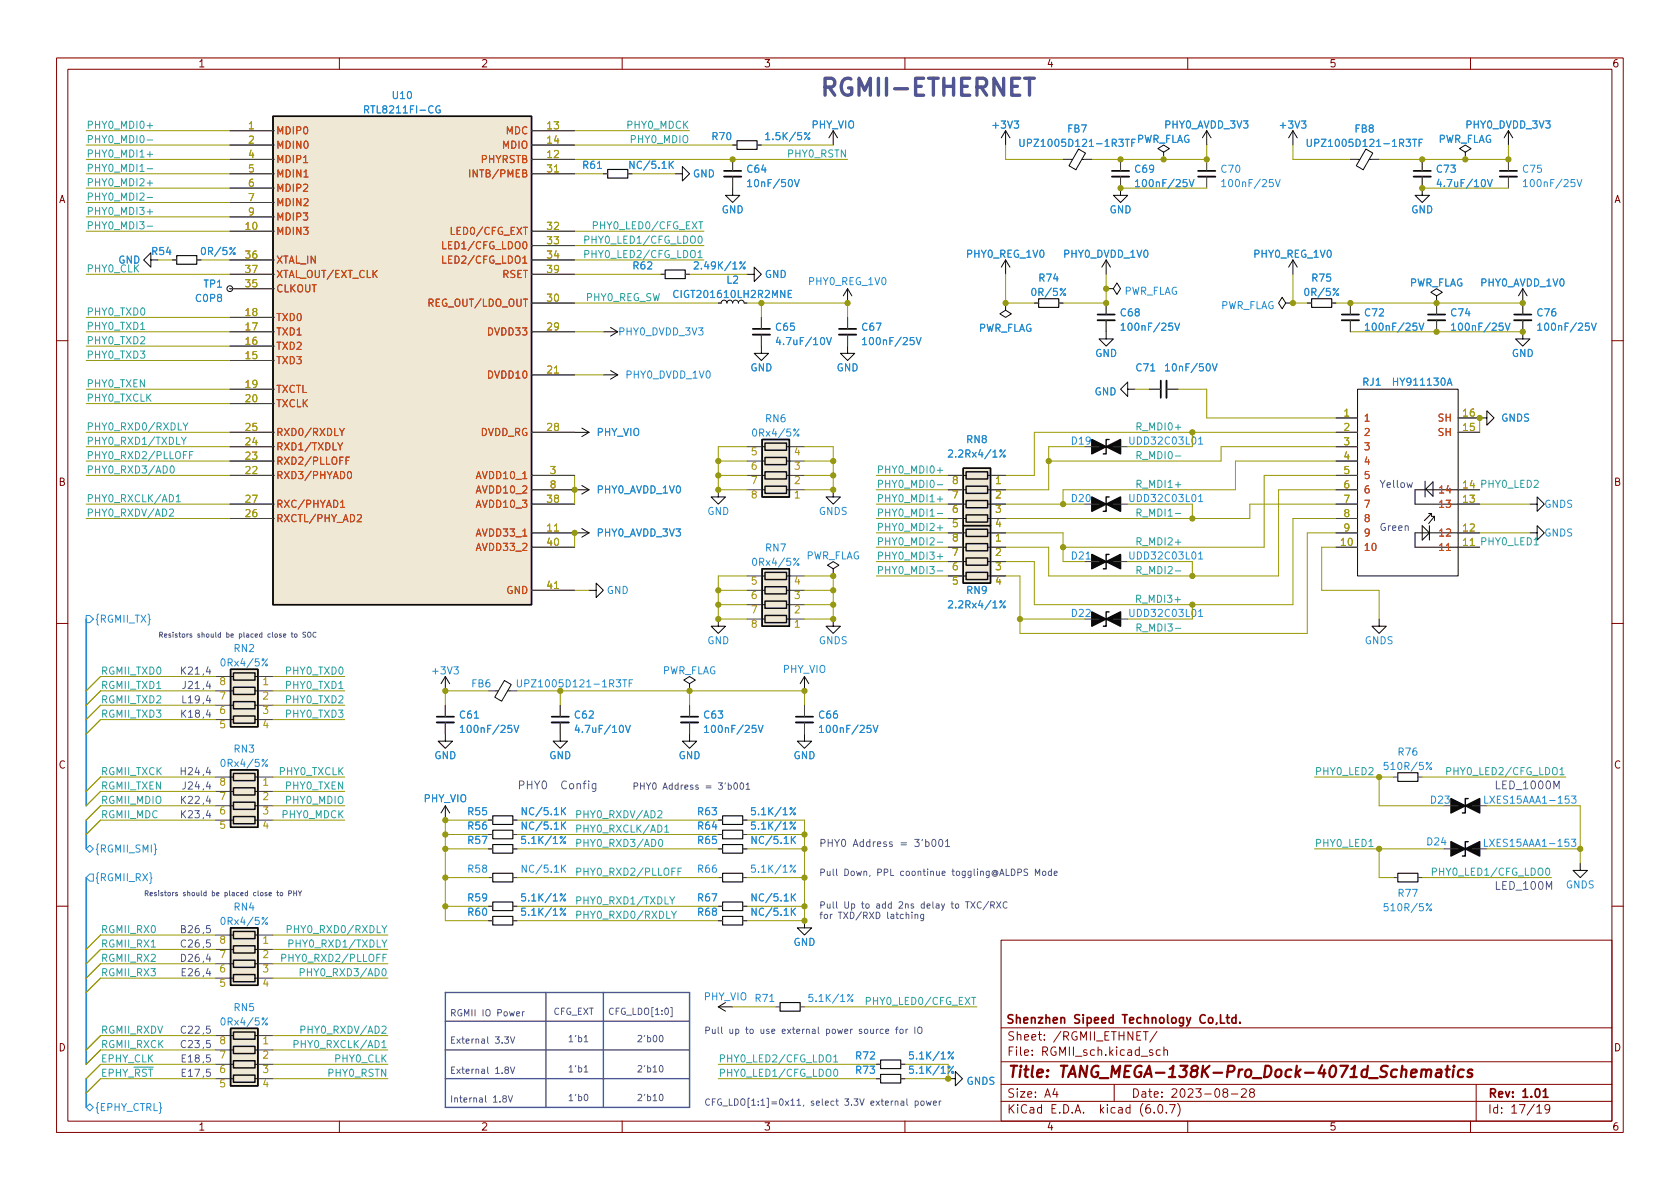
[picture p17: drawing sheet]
<svg xmlns="http://www.w3.org/2000/svg" width="297mm" height="210mm" viewBox="0 0 297 210" stroke-linecap="round" stroke-linejoin="round" font-family="sans-serif">
<defs><g id="words">
<text font-size="4.2" fill="#515593" x="144.8" y="17">RGMII-ETHERNET</text>
<text font-size="2.8" fill="#840000" x="178" y="190.6">Title: TANG_MEGA-138K-Pro_Dock-4071d_Schematics</text>
<g font-size="2.1" fill="#840000">
<text x="177.8" y="181">Shenzhen Sipeed Technology Co,Ltd.</text>
<text x="178" y="184">Sheet: /RGMII_ETHNET/</text>
<text x="178" y="186.7">File: RGMII_sch.kicad_sch</text>
<text x="178" y="196.9">KiCad E.D.A. kicad (6.0.7)</text>
<text x="178" y="194.1">Size: A4</text>
<text x="200" y="194.1">Date: 2023-08-28</text>
<text x="263" y="194.1">Rev: 1.01</text>
<text x="263" y="196.9">Id: 17/19</text>
</g>
<g font-size="1.9" fill="#515593">
<text x="91.4" y="139.6">PHY0 Config</text>
<text x="264.2" y="139.6">LED_1000M</text>
<text x="264.2" y="157.3">LED_100M</text>
</g>
<g font-size="1.8" fill="#840000">
<text x="35" y="11.9">1</text>
<text x="85" y="11.9">2</text>
<text x="135" y="11.9">3</text>
<text x="185" y="11.9">4</text>
<text x="235" y="11.9">5</text>
<text x="285" y="11.9">6</text>
<text x="10.3" y="35.9">A</text>
<text x="285.3" y="35.9">A</text>
<text x="10.3" y="85.9">B</text>
<text x="285.3" y="85.9">B</text>
<text x="10.3" y="135.9">C</text>
<text x="285.3" y="135.9">C</text>
<text x="10.3" y="185.9">D</text>
<text x="285.3" y="185.9">D</text>
<text x="35" y="199.9">1</text>
<text x="85" y="199.9">2</text>
<text x="135" y="199.9">3</text>
<text x="185" y="199.9">4</text>
<text x="235" y="199.9">5</text>
<text x="285" y="199.9">6</text>
</g>
<g font-size="1.8" fill="#268bd2">
<text x="69.5" y="17.5">U10</text>
<text x="65" y="20">RTL8211FI-CG</text>
<text x="143.5" y="22.7">PHY_VIO</text>
<text x="175.7" y="22.7">+3V3</text>
<text x="188.8" y="23.4">FB7</text>
<text x="206" y="22.7">PHY0_AVDD_3V3</text>
<text x="226.5" y="22.7">+3V3</text>
<text x="239.6" y="23.4">FB8</text>
<text x="259.3" y="22.7">PHY0_DVDD_3V3</text>
<text x="103.1" y="29.8">R61</text>
<text x="111.8" y="29.8">NC/5.1K</text>
<text x="126" y="24.8">R70</text>
<text x="135.9" y="24.8">1.5K/5%</text>
<text x="181.6" y="26">UPZ1005D121-1R3TF</text>
<text x="200.8" y="25.2">PWR_FLAG</text>
<text x="232.4" y="26">UPZ1005D121-1R3TF</text>
<text x="254.1" y="25.2">PWR_FLAG</text>
<text x="122.5" y="31.4">GND</text>
<text x="132.2" y="30.5">C64</text>
<text x="132.8" y="33.1">10nF/50V</text>
<text x="200.7" y="30.5">C69</text>
<text x="201.5" y="33.1">100nF/25V</text>
<text x="216" y="30.5">C70</text>
<text x="216.7" y="33.1">100nF/25V</text>
<text x="254.1" y="30.5">C73</text>
<text x="254.8" y="33.1">4.7uF/10V</text>
<text x="269.3" y="30.5">C75</text>
<text x="270.1" y="33.1">100nF/25V</text>
<text x="127.6" y="37.7">GND</text>
<text x="196.2" y="37.7">GND</text>
<text x="249.5" y="37.7">GND</text>
<text x="20.9" y="46.6">GND</text>
<text x="26.9" y="45.1">R54</text>
<text x="35.9" y="45.1">0R/5%</text>
<text x="112" y="47.6">R62</text>
<text x="123.4" y="47.6">2.49K/1%</text>
<text x="171" y="45.6">PHY0_REG_1V0</text>
<text x="188.2" y="45.6">PHY0_DVDD_1V0</text>
<text x="221.8" y="45.6">PHY0_REG_1V0</text>
<text x="34.7" y="53.4">C0P8</text>
<text x="36.1" y="50.8">TP1</text>
<text x="119.7" y="52.7">CIGT201610LH2R2MNE</text>
<text x="128.5" y="50.1">L2</text>
<text x="135.2" y="49.1">GND</text>
<text x="143.1" y="50.4">PHY0_REG_1V0</text>
<text x="182.8" y="52.3">0R/5%</text>
<text x="183.8" y="49.8">R74</text>
<text x="198.6" y="52.1">PWR_FLAG</text>
<text x="231" y="52.3">0R/5%</text>
<text x="232.1" y="49.8">R75</text>
<text x="249" y="50.6">PWR_FLAG</text>
<text x="261.9" y="50.6">PHY0_AVDD_1V0</text>
<text x="109.5" y="59.3">PHY0_DVDD_3V3</text>
<text x="137.2" y="58.5">C65</text>
<text x="152.5" y="58.5">C67</text>
<text x="172.8" y="58.7">PWR_FLAG</text>
<text x="198.2" y="55.9">C68</text>
<text x="199" y="58.5">100nF/25V</text>
<text x="215.7" y="54.7">PWR_FLAG</text>
<text x="241.4" y="55.9">C72</text>
<text x="242.1" y="58.5">100nF/25V</text>
<text x="256.6" y="55.9">C74</text>
<text x="257.4" y="58.5">100nF/25V</text>
<text x="271.9" y="55.9">C76</text>
<text x="272.6" y="58.5">100nF/25V</text>
<text x="132.7" y="65.7">GND</text>
<text x="137.9" y="61">4.7uF/10V</text>
<text x="147.9" y="65.7">GND</text>
<text x="153.2" y="61">100nF/25V</text>
<text x="193.6" y="63.1">GND</text>
<text x="201" y="65.7">C71</text>
<text x="206.7" y="65.7">10nF/50V</text>
<text x="267.3" y="63.1">GND</text>
<text x="110.8" y="66.9">PHY0_DVDD_1V0</text>
<text x="193.5" y="69.9">GND</text>
<text x="240.9" y="68.2">RJ1</text>
<text x="246.6" y="68.2">HY911130A</text>
<text x="105.5" y="77.1">PHY_VIO</text>
<text x="133.5" y="77.2">0Rx4/5%</text>
<text x="135.4" y="74.7">RN6</text>
<text x="265.4" y="74.5">GNDS</text>
<text x="168.3" y="80.9">2.2Rx4/1%</text>
<text x="171" y="78.4">RN8</text>
<text x="189.5" y="78.6">D19</text>
<text x="200.1" y="78.6">UDD32C03L01</text>
<text x="105.6" y="87.2">PHY0_AVDD_1V0</text>
<text x="189.5" y="88.8">D20</text>
<text x="200.1" y="88.8">UDD32C03L01</text>
<text x="273" y="89.8">GNDS</text>
<text x="105.6" y="94.9">PHY0_AVDD_3V3</text>
<text x="125" y="91.1">GND</text>
<text x="144.8" y="91.1">GNDS</text>
<text x="273" y="94.9">GNDS</text>
<text x="133.5" y="100.1">0Rx4/5%</text>
<text x="135.4" y="97.5">RN7</text>
<text x="142.4" y="98.9">PWR_FLAG</text>
<text x="189.5" y="98.9">D21</text>
<text x="200.1" y="98.9">UDD32C03L01</text>
<text x="107.3" y="105">GND</text>
<text x="168.3" y="107.6">2.2Rx4/1%</text>
<text x="171" y="105">RN9</text>
<text x="16.7" y="110.1">{RGMII_TX}</text>
<text x="125" y="113.9">GND</text>
<text x="144.8" y="113.9">GNDS</text>
<text x="189.5" y="109.1">D22</text>
<text x="200.1" y="109.1">UDD32C03L01</text>
<text x="241.3" y="113.9">GNDS</text>
<text x="39.5" y="117.8">0Rx4/5%</text>
<text x="41.4" y="115.3">RN2</text>
<text x="76.7" y="119.2">+3V3</text>
<text x="117" y="119.2">PWR_FLAG</text>
<text x="138.4" y="119">PHY_VIO</text>
<text x="83.4" y="121.5">FB6</text>
<text x="92.8" y="121.5">UPZ1005D121-1R3TF</text>
<text x="81.4" y="127.1">C61</text>
<text x="82.1" y="129.6">100nF/25V</text>
<text x="101.7" y="127.1">C62</text>
<text x="102.4" y="129.6">4.7uF/10V</text>
<text x="124.5" y="127.1">C63</text>
<text x="125.3" y="129.6">100nF/25V</text>
<text x="144.9" y="127.1">C66</text>
<text x="145.6" y="129.6">100nF/25V</text>
<text x="39.5" y="135.6">0Rx4/5%</text>
<text x="41.4" y="133.1">RN3</text>
<text x="76.8" y="134.2">GND</text>
<text x="97.1" y="134.2">GND</text>
<text x="120" y="134.2">GND</text>
<text x="140.3" y="134.2">GND</text>
<text x="245.3" y="136.1">510R/5%</text>
<text x="247.3" y="133.6">R76</text>
<text x="74.9" y="141.9">PHY_VIO</text>
<text x="253" y="142.1">D23</text>
<text x="263.1" y="142.1">LXES15AAA1-153</text>
<text x="82.8" y="146.7">R56</text>
<text x="82.8" y="144.1">R55</text>
<text x="82.8" y="149.2">R57</text>
<text x="92.7" y="149.2">5.1K/1%</text>
<text x="92.7" y="146.7">NC/5.1K</text>
<text x="92.7" y="144.1">NC/5.1K</text>
<text x="123.5" y="144.1">R63</text>
<text x="123.5" y="146.7">R64</text>
<text x="123.5" y="149.2">R65</text>
<text x="133.4" y="144.1">5.1K/1%</text>
<text x="133.4" y="146.7">5.1K/1%</text>
<text x="133.4" y="149.2">NC/5.1K</text>
<text x="252.4" y="149.5">D24</text>
<text x="263" y="149.7">LXES15AAA1-153</text>
<text x="16.7" y="150.7">{RGMII_SMI}</text>
<text x="16.7" y="155.8">{RGMII_RX}</text>
<text x="82.8" y="154.3">R58</text>
<text x="92.7" y="154.3">NC/5.1K</text>
<text x="123.5" y="154.3">R66</text>
<text x="133.4" y="154.3">5.1K/1%</text>
<text x="41.4" y="161">RN4</text>
<text x="82.8" y="161.9">R60</text>
<text x="82.8" y="159.4">R59</text>
<text x="92.7" y="161.9">5.1K/1%</text>
<text x="92.7" y="159.4">5.1K/1%</text>
<text x="123.5" y="159.4">R67</text>
<text x="123.5" y="161.9">R68</text>
<text x="133.4" y="159.4">NC/5.1K</text>
<text x="133.4" y="161.9">NC/5.1K</text>
<text x="245.3" y="161.1">510R/5%</text>
<text x="247.3" y="158.6">R77</text>
<text x="276.8" y="157.1">GNDS</text>
<text x="39.5" y="163.6">0Rx4/5%</text>
<text x="140.3" y="167.3">GND</text>
<text x="41.4" y="178.8">RN5</text>
<text x="124.4" y="176.9">PHY_VIO</text>
<text x="133.6" y="177.2">R71</text>
<text x="143.5" y="177.2">5.1K/1%</text>
<text x="39.5" y="181.3">0Rx4/5%</text>
<text x="151.4" y="189.9">R73</text>
<text x="151.4" y="187.3">R72</text>
<text x="161.3" y="189.9">5.1K/1%</text>
<text x="161.3" y="187.3">5.1K/1%</text>
<text x="170.9" y="191.8">GNDS</text>
<text x="16.7" y="196.5">{EPHY_CTRL}</text>
</g>
<g font-size="1.8" fill="#2aa198">
<text x="15.2" y="22.8">PHY0_MDI0+</text>
<text x="111" y="22.8">PHY0_MDCK</text>
<text x="15.2" y="27.8">PHY0_MDI1+</text>
<text x="15.2" y="25.3">PHY0_MDI0-</text>
<text x="111.7" y="25.3">PHY0_MDIO</text>
<text x="139.4" y="27.8">PHY0_RSTN</text>
<text x="15.2" y="35.5">PHY0_MDI2-</text>
<text x="15.2" y="30.4">PHY0_MDI1-</text>
<text x="15.2" y="32.9">PHY0_MDI2+</text>
<text x="15.2" y="38">PHY0_MDI3+</text>
<text x="15.2" y="40.5">PHY0_MDI3-</text>
<text x="105.7" y="40.5">PHY0_LED0/CFG_EXT</text>
<text x="104.4" y="45.6">PHY0_LED2/CFG_LDO1</text>
<text x="104.4" y="43.1">PHY0_LED1/CFG_LDO0</text>
<text x="15.2" y="48.2">PHY0_CLK</text>
<text x="103.6" y="53.2">PHY0_REG_SW</text>
<text x="15.2" y="55.8">PHY0_TXD0</text>
<text x="15.2" y="58.3">PHY0_TXD1</text>
<text x="15.2" y="60.9">PHY0_TXD2</text>
<text x="15.2" y="63.4">PHY0_TXD3</text>
<text x="15.2" y="68.5">PHY0_TXEN</text>
<text x="15.2" y="71">PHY0_TXCLK</text>
<text x="15.2" y="76.1">PHY0_RXD0/RXDLY</text>
<text x="200.7" y="76.1">R_MDI0+</text>
<text x="15.2" y="78.6">PHY0_RXD1/TXDLY</text>
<text x="15.2" y="81.2">PHY0_RXD2/PLLOFF</text>
<text x="15.2" y="83.7">PHY0_RXD3/AD0</text>
<text x="154.9" y="83.7">PHY0_MDI0+</text>
<text x="200.7" y="81.2">R_MDI0-</text>
<text x="15.2" y="88.8">PHY0_RXCLK/AD1</text>
<text x="154.9" y="88.8">PHY0_MDI1+</text>
<text x="154.9" y="86.3">PHY0_MDI0-</text>
<text x="200.7" y="86.3">R_MDI1+</text>
<text x="258.7" y="86.4">14 PHY0_LED2</text>
<text x="15.2" y="91.3">PHY0_RXDV/AD2</text>
<text x="154.9" y="93.9">PHY0_MDI2+</text>
<text x="154.9" y="91.3">PHY0_MDI1-</text>
<text x="200.7" y="91.3">R_MDI1-</text>
<text x="154.9" y="101.5">PHY0_MDI3-</text>
<text x="154.9" y="99">PHY0_MDI3+</text>
<text x="154.9" y="96.4">PHY0_MDI2-</text>
<text x="200.7" y="101.5">R_MDI2-</text>
<text x="200.7" y="96.4">R_MDI2+</text>
<text x="258.7" y="96.5">11 PHY0_LED1</text>
<text x="200.6" y="106.6">R_MDI3+</text>
<text x="200.7" y="111.7">R_MDI3-</text>
<text x="17.8" y="119.3">RGMII_TXD0</text>
<text x="50.8" y="119.3">PHY0_TXD0</text>
<text x="17.8" y="121.8">RGMII_TXD1</text>
<text x="17.8" y="124.4">RGMII_TXD2</text>
<text x="50.8" y="121.8">PHY0_TXD1</text>
<text x="50.8" y="124.4">PHY0_TXD2</text>
<text x="17.8" y="126.9">RGMII_TXD3</text>
<text x="50.8" y="126.9">PHY0_TXD3</text>
<text x="17.8" y="137.1">RGMII_TXCK</text>
<text x="49.5" y="137.1">PHY0_TXCLK</text>
<text x="232.4" y="137.1">PHY0_LED2</text>
<text x="256.8" y="137.1">PHY0_LED2/CFG_LDO1</text>
<text x="17.8" y="139.6">RGMII_TXEN</text>
<text x="17.8" y="142.1">RGMII_MDIO</text>
<text x="50.6" y="139.6">PHY0_TXEN</text>
<text x="50.7" y="142.1">PHY0_MDIO</text>
<text x="17.8" y="144.7">RGMII_MDC</text>
<text x="50.1" y="144.7">PHY0_MDCK</text>
<text x="101.6" y="144.7">PHY0_RXDV/AD2</text>
<text x="101.6" y="147.2">PHY0_RXCLK/AD1</text>
<text x="101.6" y="149.8">PHY0_RXD3/AD0</text>
<text x="232.4" y="149.8">PHY0_LED1</text>
<text x="101.6" y="154.8">PHY0_RXD2/PLLOFF</text>
<text x="254.3" y="154.8">PHY0_LED1/CFG_LDO0</text>
<text x="101.6" y="159.9">PHY0_RXD1/TXDLY</text>
<text x="17.8" y="167.5">RGMII_RX1</text>
<text x="17.8" y="165">RGMII_RX0</text>
<text x="51.8" y="165">PHY0_RXD0/RXDLY</text>
<text x="52" y="167.5">PHY0_RXD1/TXDLY</text>
<text x="101.6" y="162.5">PHY0_RXD0/RXDLY</text>
<text x="17.8" y="170.1">RGMII_RX2</text>
<text x="17.8" y="172.6">RGMII_RX3</text>
<text x="50.9" y="170.1">PHY0_RXD2/PLLOFF</text>
<text x="54.2" y="172.6">PHY0_RXD3/AD0</text>
<text x="153.9" y="177.7">PHY0_LED0/CFG_EXT</text>
<text x="17.8" y="185.3">RGMII_RXCK</text>
<text x="17.8" y="182.8">RGMII_RXDV</text>
<text x="52.9" y="185.3">PHY0_RXCLK/AD1</text>
<text x="54" y="182.8">PHY0_RXDV/AD2</text>
<text x="17.8" y="187.9">EPHY_CLK</text>
<text x="17.8" y="190.4">EPHY_~{RST}</text>
<text x="58.2" y="190.4">PHY0_RSTN</text>
<text x="59.3" y="187.9">PHY0_CLK</text>
<text x="127" y="187.9">PHY0_LED2/CFG_LDO1</text>
<text x="127" y="190.4">PHY0_LED1/CFG_LDO0</text>
</g>
<g font-size="1.8" fill="#b58900">
<text x="44" y="22.9">1</text>
<text x="96.8" y="22.9">13</text>
<text x="44" y="25.4">2</text>
<text x="44" y="27.9">4</text>
<text x="96.8" y="27.9">12</text>
<text x="96.8" y="25.4">14</text>
<text x="44" y="30.5">5</text>
<text x="44" y="33">6</text>
<text x="44" y="35.6">7</text>
<text x="96.8" y="30.5">31</text>
<text x="43.5" y="40.6">10</text>
<text x="44" y="38.1">9</text>
<text x="96.8" y="40.6">32</text>
<text x="43.5" y="45.7">36</text>
<text x="96.8" y="43.2">33</text>
<text x="96.8" y="45.7">34</text>
<text x="43.5" y="50.8">35</text>
<text x="43.5" y="48.3">37</text>
<text x="96.8" y="53.3">30</text>
<text x="96.8" y="48.3">39</text>
<text x="43.5" y="58.4">17</text>
<text x="43.5" y="55.9">18</text>
<text x="96.8" y="58.4">29</text>
<text x="43.5" y="63.5">15</text>
<text x="43.5" y="61">16</text>
<text x="43.5" y="68.6">19</text>
<text x="43.5" y="71.1">20</text>
<text x="96.8" y="66">21</text>
<text x="43.5" y="76.2">25</text>
<text x="96.8" y="76.2">28</text>
<text x="237.6" y="73.7">1</text>
<text x="237.6" y="76.2">2</text>
<text x="258.7" y="76.2">15</text>
<text x="258.7" y="73.7">16</text>
<text x="43.5" y="83.8">22</text>
<text x="43.5" y="81.3">23</text>
<text x="43.5" y="78.7">24</text>
<text x="97.3" y="83.8">3</text>
<text x="132.9" y="80.5">5</text>
<text x="132.9" y="83.1">6</text>
<text x="140.5" y="83.1">3</text>
<text x="140.5" y="80.5">4</text>
<text x="237.6" y="78.7">3</text>
<text x="237.6" y="81.3">4</text>
<text x="237.6" y="83.8">5</text>
<text x="43.5" y="88.9">27</text>
<text x="96.8" y="88.9">38</text>
<text x="97.3" y="86.4">8</text>
<text x="132.9" y="85.6">7</text>
<text x="132.9" y="88.1">8</text>
<text x="140.5" y="88.1">1</text>
<text x="140.5" y="85.6">2</text>
<text x="168.4" y="88.1">7</text>
<text x="168.4" y="85.6">8</text>
<text x="176" y="85.6">1</text>
<text x="176" y="88.1">2</text>
<text x="237.6" y="86.4">6</text>
<text x="237.6" y="88.9">7</text>
<text x="258.7" y="88.9">13</text>
<text x="258.7" y="86.4">14</text>
<text x="43.5" y="91.4">26</text>
<text x="96.8" y="94">11</text>
<text x="168.4" y="93.2">5</text>
<text x="168.4" y="90.7">6</text>
<text x="168.4" y="95.8">8</text>
<text x="176" y="90.7">3</text>
<text x="176" y="93.2">4</text>
<text x="176" y="95.8">1</text>
<text x="237.6" y="91.4">8</text>
<text x="237.6" y="94">9</text>
<text x="258.7" y="94">12</text>
<text x="96.8" y="96.5">40</text>
<text x="168.4" y="100.8">6</text>
<text x="168.4" y="98.3">7</text>
<text x="176" y="98.3">2</text>
<text x="176" y="100.8">3</text>
<text x="237.1" y="96.5">10</text>
<text x="258.7" y="96.5">11</text>
<text x="96.8" y="104.1">41</text>
<text x="132.9" y="103.4">5</text>
<text x="132.9" y="105.9">6</text>
<text x="140.5" y="105.9">3</text>
<text x="140.5" y="103.4">4</text>
<text x="168.4" y="103.4">5</text>
<text x="176" y="103.4">4</text>
<text x="132.9" y="108.5">7</text>
<text x="132.9" y="111">8</text>
<text x="140.5" y="111">1</text>
<text x="140.5" y="108.5">2</text>
<text x="38.9" y="123.7">7</text>
<text x="38.9" y="121.2">8</text>
<text x="46.5" y="121.2">1</text>
<text x="46.5" y="123.7">2</text>
<text x="38.9" y="128.8">5</text>
<text x="38.9" y="126.2">6</text>
<text x="46.5" y="126.2">3</text>
<text x="46.5" y="128.8">4</text>
<text x="38.9" y="141.5">7</text>
<text x="38.9" y="138.9">8</text>
<text x="46.5" y="138.9">1</text>
<text x="46.5" y="141.5">2</text>
<text x="38.9" y="146.6">5</text>
<text x="38.9" y="144">6</text>
<text x="46.5" y="144">3</text>
<text x="46.5" y="146.6">4</text>
<text x="38.9" y="166.9">8</text>
<text x="46.5" y="166.9">1</text>
<text x="38.9" y="172">6</text>
<text x="38.9" y="169.4">7</text>
<text x="46.5" y="169.4">2</text>
<text x="46.5" y="172">3</text>
<text x="38.9" y="174.5">5</text>
<text x="46.5" y="174.5">4</text>
<text x="38.9" y="184.7">8</text>
<text x="46.5" y="184.7">1</text>
<text x="38.9" y="189.7">6</text>
<text x="38.9" y="187.2">7</text>
<text x="46.5" y="187.2">2</text>
<text x="46.5" y="189.7">3</text>
<text x="38.9" y="192.3">5</text>
<text x="46.5" y="192.3">4</text>
</g>
<g font-size="1.8" fill="#cb4b16">
<text x="48.8" y="23.7">MDIP0</text>
<text x="89.4" y="23.7">MDC</text>
<text x="48.8" y="26.3">MDIN0</text>
<text x="48.8" y="28.8">MDIP1</text>
<text x="85" y="28.8">PHYRSTB</text>
<text x="88.9" y="26.3">MDIO</text>
<text x="48.8" y="31.4">MDIN1</text>
<text x="48.8" y="33.9">MDIP2</text>
<text x="83.7" y="31.4">INTB/PMEB</text>
<text x="48.8" y="41.5">MDIN3</text>
<text x="48.8" y="36.4">MDIN2</text>
<text x="48.8" y="39">MDIP3</text>
<text x="80.3" y="41.5">LED0/CFG_EXT</text>
<text x="48.8" y="46.6">XTAL_IN</text>
<text x="79" y="44.1">LED1/CFG_LDO0</text>
<text x="79" y="46.6">LED2/CFG_LDO1</text>
<text x="48.8" y="51.7">CLKOUT</text>
<text x="48.8" y="49.1">XTAL_OUT/EXT_CLK</text>
<text x="88.8" y="49.1">RSET</text>
<text x="48.8" y="59.3">TXD1</text>
<text x="48.8" y="56.8">TXD0</text>
<text x="76" y="54.2">REG_OUT/LDO_OUT</text>
<text x="86.5" y="59.3">DVDD33</text>
<text x="48.8" y="64.4">TXD3</text>
<text x="48.8" y="61.8">TXD2</text>
<text x="48.8" y="69.5">TXCTL</text>
<text x="86.5" y="66.9">DVDD10</text>
<text x="48.8" y="72">TXCLK</text>
<text x="48.8" y="77.1">RXD0/RXDLY</text>
<text x="84.8" y="77.1">DVDD_RG</text>
<text x="241" y="74.5">1</text>
<text x="241" y="77.1">2</text>
<text x="254.3" y="77.1">SH</text>
<text x="254.3" y="74.5">SH</text>
<text x="48.8" y="82.2">RXD2/PLLOFF</text>
<text x="48.8" y="79.6">RXD1/TXDLY</text>
<text x="241" y="79.6">3</text>
<text x="241" y="82.2">4</text>
<text x="48.8" y="84.7">RXD3/PHYAD0</text>
<text x="48.8" y="89.8">RXC/PHYAD1</text>
<text x="84.5" y="84.7">AVDD10_1</text>
<text x="84.5" y="89.8">AVDD10_3</text>
<text x="84.5" y="87.2">AVDD10_2</text>
<text x="241" y="84.7">5</text>
<text x="241" y="87.2">6</text>
<text x="241" y="89.8">7</text>
<text x="254.8" y="89.8">13</text>
<text x="254.8" y="87.2">14</text>
<text x="48.8" y="92.3">RXCTL/PHY_AD2</text>
<text x="84.5" y="94.9">AVDD33_1</text>
<text x="241" y="92.3">8</text>
<text x="241" y="94.9">9</text>
<text x="254.8" y="94.9">12</text>
<text x="84.5" y="97.4">AVDD33_2</text>
<text x="241" y="97.4">10</text>
<text x="254.8" y="97.4">11</text>
<text x="89.5" y="105">GND</text>
</g>
<g font-size="1.8" fill="#515593">
<text x="243.8" y="86.3">Yellow</text>
<text x="243.8" y="93.9">Green</text>
<text x="32.3" y="119.3">K21,4</text>
<text x="32.5" y="124.4">L19,4</text>
<text x="32.6" y="121.8">J21,4</text>
<text x="31.7" y="126.9">K18 ,4</text>
<text x="32.3" y="137.1">H24,4</text>
<text x="32.3" y="142.1">K22,4</text>
<text x="32.6" y="139.6">J24,4</text>
<text x="32.3" y="144.7">K23,4</text>
<text x="144.8" y="149.8">PHY0 Address = 3'b001</text>
<text x="32.3" y="167.5">C26,5</text>
<text x="32.3" y="165">B26,5</text>
<text x="32.3" y="170.1">D26,4</text>
<text x="32.4" y="172.6">E26,4</text>
<text x="32.3" y="182.8">C22,5</text>
<text x="32.3" y="185.3">C23,5</text>
<text x="32.4" y="187.9">E18,5</text>
<text x="32.4" y="190.4">E17,5</text>
</g>
<g font-size="1.6" fill="#515593">
<text x="111.8" y="139.6">PHY0 Address = 3'b001</text>
<text x="144.8" y="154.9">Pull Down, PPL coontinue toggling@ALDPS Mode</text>
<text x="144.8" y="160.7">Pull Up to add 2ns delay to TXC/RXC</text>
<text x="144.8" y="162.5">for TXD/RXD latching</text>
<text x="79.5" y="179.7">RGMII IO Power</text>
<text x="97.8" y="179.5">CFG_EXT</text>
<text x="107.4" y="179.5">CFG_LDO[1:0]</text>
<text x="79.5" y="184.5">External 3.3V</text>
<text x="100.3" y="184.3">1'b1</text>
<text x="112.5" y="184.3">2'b00</text>
<text x="124.5" y="182.8">Pull up to use external power source for IO</text>
<text x="79.5" y="189.9">External 1.8V</text>
<text x="100.3" y="189.6">1'b1</text>
<text x="112.5" y="189.6">2'b10</text>
<text x="79.5" y="195">Internal 1.8V</text>
<text x="100.3" y="194.7">1'b0</text>
<text x="112.5" y="194.7">2'b10</text>
<text x="124.5" y="195.5">CFG_LDO[1:1]=0x11, select 3.3V external power</text>
</g>
<g font-size="1.2" fill="#515593">
<text x="27.9" y="112.7">Resistors should be placed close to SOC</text>
<text x="25.4" y="158.4">Resistors should be placed close to PHY</text>
</g>
</g></defs>
<g fill="none" stroke="#840000" stroke-width=".18">
<path d="M10 10.2h277v190.1h-277zM12 12.2h273v186.1h-273zM60 10.2v2M110 10.2v2M160 10.2v2M210 10.2v2M260 10.2v2M10 60.2h2M285 60.2h2M10 110.2h2M285 110.2h2M10 160.2h2"/>
<path d="M177 166.3h108v32h-108zM285 160.2h2M60 198.3v2M110 198.3v2M160 198.3v2M177 194.8h108M177 191.8h108M177 187.8h108M177 181.8h108M186.5 192.5l-.4 1h1M186.9 193v1M197 191.8v3"/>
<path d="M202.1 182.4h.9M202.6 182.4v1.5M203.8 185.7l-.4-.1-.2 .2 .1 .3 .5 .1v.4h-.6M204.1 196.7v.1M204.6 182.4l-1.3 1.9M204.9 195.4l.2-.1a.81 .81 0 0 1 .6 .7 .81 .81 0 0 1-.3 .8h-.2a.81 .81 0 0 1-.6-.6 .81 .81 0 0 1 .3-.8zM205.1 185.7l-.4-.1-.3 .3v.4l.2 .3h.5M205.8 185.8l.2-.2 .4 .1v.9M205.8 185.1v1.5M206.2 196.7v.1M206.8 195.3h1l-.7 1.5M208.2 195.1a1.72 1.72 0 0 1 0 2.3"/>
<path d="M210 198.3v2M216.5 193.2l-.3-.3 .1-.2 .2-.2 .4 .1 .2 .2-.1 .2-.6 .2-.2 .3 .1 .4 .2 .1h.4l.2-.3v-.2l-.3-.3M217.7 193.5h1.2M219.5 192.7l.6-.2 .2 .2 .1 .3-1 1h1M221.2 193.2l-.3-.3 .1-.2 .2-.2 .4 .1 .2 .2-.1 .2-.6 .2-.2 .3 .1 .4 .2 .1h.3l.3-.3-.1-.4-.2-.1M260 198.3v2M261 191.8v6.5M271.7 195.8l.5-.5v1.5M271.7 196.8h.9M274 196l-.3 .3-.4-.1-.2-.2 .2-.6 .4-.1 .2 .2a.99 .99 0 0 1-.3 1.3h-.3"/>
</g>
<path d="M215.8 179.4v1.5h.7M216.8 179.9h.6M217 179.4v1.3l.4 .2M218.5 179.4v1.5M218.5 180l-.4-.1-.3 .3v.4l.1 .3h.6M219.2 180.8v.1M272.8 193l.5-.5v1.5M272.8 194h.9" fill="none" stroke="#840000" stroke-width=".3"/>
<path d="M251.4 189.3a.49 .49 0 0 1 .8 .1l-.1 1.1M252.2 189.4a.5 .5 0 0 1 .8-.2l-.1 1.3M254 189.2l.2-.1 .6 .1-.1 1.3M254.9 189.6l-.7 .1a.4 .4 0 0 0-.4 .3 .4 .4 0 0 0 .3 .5l.7-.1M255.6 189.1h.7M256 188.5l-.3 1.7 .1 .2 .4 .1M257 189.1l-.2 1.4M257.1 188.5l-.1 .1 .1 .1 .1-.1-.1-.1v.2M258.8 189.2a.66 .66 0 0 0-1 .3l-.1 .6 .2 .3 .2 .1 .6-.1M260.3 189.2a.49 .49 0 0 0-.8 .3l.3 .3 .5 .1v.2l-.1 .3-.2 .1-.6-.1" fill="none" stroke="#840000" stroke-width=".4"/>
<g fill="none" stroke="#0a0a0a" stroke-width=".18">
<path d="M119.4 30.7h1.2v-1.2l1.3 1.2-1.3 1.3v-1.3M129.5 33.3v1.2h1.3l-1.3 1.3-1.2-1.3h1.2M147.3 23.1l-.7 1.3M147.3 23.1v2.5M147.3 23.1l.8 1.3M177.8 23.1l-.8 1.3M177.8 23.1v2.5M177.8 23.1l.8 1.3M189.2 28.2h.4M190.7 26.4l1.2 .7-1.7 2.9-1.2-.7zM191.3 28.2h.5M198.1 33.3v1.2h1.3l-1.3 1.3-1.3-1.3h1.3"/>
<path d="M205.7 26.9l1.1-.6-1.1-.7-1 .7 1 .6v1.3M213.4 23.1l-.8 1.3M213.4 23.1v2.5M213.4 23.1l.7 1.3M228.6 23.1v2.5M228.6 23.1l-.8 1.3M228.6 23.1l.8 1.3M240 28.2h.4M241.5 26.4l1.2 .7-1.7 2.9-1.2-.7zM242.1 28.2h.5M251.5 33.3v1.2h1.2l-1.2 1.3-1.3-1.3h1.3M259.1 26.9l1-.6-1-.7-1 .7 1 .6v1.3"/>
<path d="M266.7 23.1l-.8 1.3M266.7 23.1v2.5M266.7 23.1l.8 1.3M26.7 46v-1.3l-1.3 1.3 1.3 1.2v-1.2h1.2M106.7 58.7h2.5M107.9 57.9l1.3 .8M109.2 58.7l-1.3 .7M127.5 53.6l.2-.4 .3-.1 .4 .1 .1 .4 .1-.3 .3-.2 .5 .1 .1 .4 .3-.4 .4-.1 .2 .2 .2 .3 .1-.4 .5-.1 .3 .2 .1 .3M132.1 48.5h1.2v-1.3l1.3 1.3-1.3 1.3v-1.3M149.9 51l-.8 1.3M149.9 51v2.6M149.9 51l.7 1.3"/>
<path d="M177.8 53.6v1.3l1 .6-1 .6-1-.6 1-.6M177.8 46v2.5M177.8 46l-.8 1.2M177.8 46l.8 1.2M195.6 51h1.2l.7-1 .6 1-.6 1.1-.7-1.1M195.6 58.7v1.2h1.2l-1.2 1.3-1.3-1.3h1.3M195.6 46l-.8 1.2M195.6 46v2.5M195.6 46l.7 1.2M227.3 53.6l-.6-1-.6 1 .6 1 .6-1h1.3M228.6 46l-.8 1.2M228.6 46v2.5"/>
<path d="M228.6 46l.8 1.2M254 52.3l1-.6-1-.7-1 .7 1 .6v1.3M269.2 58.7v1.2h1.3l-1.3 1.3-1.2-1.3h1.2M269.2 51l-.7 1.3M269.2 51v2.6M269.2 51l.8 1.3M101.6 76.4h2.5M102.9 75.7l1.2 .7M104.1 76.4l-1.2 .8M106.7 66.3h2.5M107.9 65.5l1.3 .8M109.2 66.3l-1.3 .8"/>
<path d="M134.6 61.2v1.3h1.3l-1.3 1.2-1.3-1.2h1.3M134.6 79h.7M139.1 79h.6M149.9 61.2v1.3h1.2l-1.2 1.2-1.3-1.2h1.3M194.3 79h2.5M199.4 68.8v-1.2l-1.3 1.2 1.3 1.3v-1.3h1.3M240 68.8h17.8v33h-17.8zM261.6 73.9h1.3v-1.3l1.3 1.3-1.3 1.3v-1.3M101.6 86.6h2.5M101.6 94.2h2.5M102.9 93.5l1.2 .7M102.9 85.8l1.2 .8"/>
<path d="M104.1 94.2l-1.2 .8M104.1 86.6l-1.2 .8M127 86.6v1.3h1.3l-1.3 1.2-1.3-1.2h1.3M134.6 86.6h.7M134.6 84.1h.7M134.6 81.5h.7M139.1 86.6h.6M139.1 84.1h.6M139.1 81.5h.6M147.3 86.6v1.3h1.3l-1.3 1.2-1.3-1.2h1.3M170.2 86.6h.6M170.2 84.1h.6"/>
<path d="M170.2 89.1h.6M170.2 91.7h.6M170.2 96.8h.6M170.2 94.2h.6M170.2 99.3h.6M174.6 86.6h.7M174.6 84.1h.7M174.6 89.1h.7M174.6 91.7h.7M174.6 96.8h.7M174.6 94.2h.7M174.6 99.3h.7"/>
<path d="M194.3 89.1h2.5M194.3 99.3h2.5M251.5 93l1.2 1.2-1.2 1.3zM252 85.1v2.8M252.6 90.8h.5M252.7 93v2.5M253.1 90.8l-1.3 1.3M253.1 90.8v.5h.5M253.4 85.2v2.6l-1.3-1.3zM253.6 91.3l-1 1.3M253.6 91.3v.8M257.8 86.6h-7.6v2.5h7.6"/>
<path d="M257.8 94.2h-7.6v2.6h7.6M270.5 94.2h1.3v-1.2l1.2 1.2-1.2 1.3v-1.3M270.5 89.1h1.3v-1.2l1.2 1.2-1.2 1.3v-1.3M40.6 119.6h.7M45.1 119.6h.6M78.7 119.6l-.7 1.3M78.7 119.6v2.6M78.7 119.6l.8 1.3M104.1 104.4h1.3v-1.3l1.3 1.3-1.3 1.3v-1.3M127 109.5v1.2h1.3l-1.3 1.3-1.3-1.3h1.3M134.6 101.8h.7M134.6 109.5h.7"/>
<path d="M134.6 106.9h.7M134.6 104.4h.7M139.1 101.8h.6M139.1 109.5h.6M139.1 106.9h.6M139.1 104.4h.6M142.2 119.6l-.7 1.3M142.2 119.6v2.6M142.2 119.6l.8 1.3M147.3 109.5v1.2h1.3l-1.3 1.3-1.3-1.3h1.3M147.3 100.6l1-.7-1-.6-1 .6 1 .7v1.2M170.2 101.8h.6"/>
<path d="M174.6 101.8h.7M194.3 109.5h2.5M243.8 109.5v1.2h1.3l-1.3 1.3-1.2-1.3h1.2M40.6 122.2h.7M40.6 124.7h.7M40.6 127.2h.7M40.6 137.4h.7M40.6 139.9h.7M45.1 122.2h.6M45.1 124.7h.6M45.1 127.2h.6M45.1 137.4h.6"/>
<path d="M45.1 139.9h.6M78.7 129.8v1.3h1.3l-1.3 1.2-1.2-1.2h1.2M87.6 122.2h.5M89.2 120.3l1.2 .8-1.7 2.9-1.2-.7zM89.8 122.2h.4M99.1 129.8v1.3h1.2l-1.2 1.2-1.3-1.2h1.3M121.9 129.8v1.3h1.3l-1.3 1.2-1.3-1.2h1.3M121.9 120.9l1-.6-1-.7-1 .7 1 .6v1.3M142.2 129.8v1.3h1.3l-1.3 1.2-1.2-1.2h1.2M40.6 142.5h.7M40.6 145h.7M45.1 142.5h.6"/>
<path d="M45.1 145h.6M78.7 142.5v2.5M78.7 142.5l-.7 1.3M78.7 142.5l.8 1.3M257.8 142.5h2.5M257.8 150.1h2.5M279.4 152.6v1.3h1.3l-1.3 1.3-1.3-1.3h1.3M40.6 165.3h.7M40.6 167.9h.7M40.6 170.4h.7M40.6 173h.7M45.1 165.3h.6"/>
<path d="M45.1 167.9h.6M45.1 170.4h.6M45.1 173h.6M127 178l1.3 .8M127 178h2.5M128.3 177.3l-1.3 .7M142.2 162.8v1.3h1.3l-1.3 1.2-1.2-1.2h1.2M40.6 183.1h.7M40.6 185.7h.7M40.6 188.2h.7M40.6 190.7h.7M45.1 183.1h.6"/>
<path d="M45.1 185.7h.6M45.1 188.2h.6M45.1 190.7h.6M167.6 190.7h1.3v-1.2l1.3 1.2-1.3 1.3v-1.3"/>
<circle cx="40.6" cy="51" r=".51"/>
</g>
<g fill="none" stroke="#493f36" stroke-width=".18">
<path d="M40.6 28.2h7.7M40.6 25.6h7.7M40.6 23.1h7.7M40.6 30.7h7.7M40.6 33.3h7.7M40.6 35.8h7.7M40.6 38.3h7.7M94 28.2h7.6M94 25.6h7.6M94 23.1h7.6M94 30.7h7.6M106.7 30.7h.7"/>
<path d="M111 30.7h.8M129.5 25.6h.8M129.5 28.2v2M129.5 31.2v2.1M133.9 25.6h.7M188 28.2h1.2M191.8 28.2h1.2M198.1 28.2v2M198.1 31.2v2.1M205.7 28.2h.1M213.4 28.2v2M213.4 31.2v2.1"/>
<path d="M238.8 28.2h1.2M242.6 28.2h1.2M251.5 28.2v2M251.5 31.2v2.1M259.1 28.2h.1M266.7 28.2v2M266.7 31.2v2.1M30.5 46h.7M34.8 46h.8M40.6 51h.1M40.6 48.5h7.7M40.6 46h7.7"/>
<path d="M40.6 40.9h7.7M40.6 58.7h7.7M40.6 56.1h7.7M40.6 51h7.7M94 48.5h7.6M94 53.6h7.6M94 46h7.6M94 40.9h7.6M94 58.7h7.6M94 43.4h7.6M116.8 48.5h.8M121.2 48.5h.7"/>
<path d="M127 53.6h.5M131.6 53.6h.5M134.6 56.1v2.1M134.6 59.2v2M149.9 56.1v2.1M149.9 59.2v2M177.8 53.6h.1M182.9 53.6h.7M187.2 53.6h.8M195.6 51h.1M195.6 53.6v2M195.6 56.6v2.1"/>
<path d="M228.6 53.6h.1M231.1 53.6h.8M235.5 53.6h.7M238.8 53.6v2M238.8 56.6v2.1M254 53.6h.1M254 53.6v2M254 56.6v2.1M269.2 53.6v2M269.2 56.6v2.1M40.6 79h7.7M40.6 76.4h7.7"/>
<path d="M40.6 68.8h7.7M40.6 63.7h7.7M40.6 61.2h7.7M40.6 71.4h7.7M94 76.4h7.6M94 66.3h7.6M132.1 79h2.5M139.7 79h2.5M191.8 79h2.5M196.8 79h2.6M203.2 68.8h2M206.2 68.8h2.1"/>
<path d="M236.2 79h3.8M236.2 73.9h3.8M236.2 76.4h3.8M257.8 73.9h3.8M257.8 76.4h3.8M40.6 84.1h7.7M40.6 81.5h7.7M40.6 89.1h7.7M40.6 91.7h7.7M94 86.6h7.6M94 84.1h7.6M94 89.1h7.6"/>
<path d="M94 96.8h7.6M94 94.2h7.6M132.1 86.6h2.5M132.1 84.1h2.5M132.1 81.5h2.5M139.7 86.6h2.5M139.7 84.1h2.5M139.7 81.5h2.5M167.6 86.6h2.6M167.6 84.1h2.6M167.6 89.1h2.6M167.6 91.7h2.6"/>
<path d="M167.6 96.8h2.6M167.6 94.2h2.6M167.6 99.3h2.6M175.3 86.6h2.5M175.3 84.1h2.5M175.3 89.1h2.5M175.3 91.7h2.5M175.3 96.8h2.5M175.3 94.2h2.5M175.3 99.3h2.5M191.8 89.1h2.5M191.8 99.3h2.5"/>
<path d="M196.8 89.1h2.6M196.8 99.3h2.6M236.2 86.6h3.8M236.2 84.1h3.8M236.2 81.5h3.8M236.2 89.1h3.8M236.2 91.7h3.8M236.2 96.8h3.8M236.2 94.2h3.8M257.8 86.6h3.8M257.8 89.1h3.8M257.8 96.8h3.8"/>
<path d="M257.8 94.2h3.8M38.1 119.6h2.5M45.7 119.6h2.6M94 104.4h7.6M132.1 101.8h2.5M132.1 109.5h2.5M132.1 106.9h2.5M132.1 104.4h2.5M139.7 101.8h2.5M139.7 109.5h2.5M139.7 106.9h2.5M139.7 104.4h2.5"/>
<path d="M147.3 101.8h.1M167.6 101.8h2.6M175.3 101.8h2.5M191.8 109.5h2.5M196.8 109.5h2.6M38.1 122.2h2.5M38.1 137.4h2.5M38.1 124.7h2.5M38.1 127.2h2.5M38.1 139.9h2.5M45.7 122.2h2.6M45.7 137.4h2.6"/>
<path d="M45.7 124.7h2.6M45.7 127.2h2.6M45.7 139.9h2.6M78.7 124.7v2M78.7 127.8v2M86.4 122.2h1.2M90.2 122.2h1.2M99.1 124.7v2M99.1 127.8v2M121.9 122.2h.1M121.9 124.7v2M121.9 127.8v2"/>
<path d="M142.2 124.7v2M142.2 127.8v2M246.4 137.4h.7M250.7 137.4h.8M38.1 145h2.5M38.1 142.5h2.5M45.7 145h2.6M45.7 142.5h2.6M86.4 145h.7M86.4 155.2h.7M86.4 147.6h.7M86.4 150.1h.7"/>
<path d="M90.7 145h.7M90.7 155.2h.7M90.7 147.6h.7M90.7 150.1h.7M127 145h.8M127 155.2h.8M127 147.6h.8M127 150.1h.8M131.3 145h.8M131.3 155.2h.8M131.3 147.6h.8M131.3 150.1h.8"/>
<path d="M246.4 155.2h.7M250.7 155.2h.8M255.3 150.1h2.5M255.3 142.5h2.5M260.3 150.1h2.6M260.3 142.5h2.6M38.1 165.3h2.5M38.1 167.9h2.5M38.1 170.4h2.5M38.1 173h2.5M45.7 165.3h2.6M45.7 167.9h2.6"/>
<path d="M45.7 170.4h2.6M45.7 173h2.6M86.4 160.3h.7M86.4 162.8h.7M90.7 160.3h.7M90.7 162.8h.7M127 160.3h.8M127 162.8h.8M131.3 160.3h.8M131.3 162.8h.8M137.2 178h.7M141.5 178h.7"/>
<path d="M38.1 190.7h2.5M38.1 188.2h2.5M38.1 183.1h2.5M38.1 185.7h2.5M45.7 190.7h2.6M45.7 188.2h2.6M45.7 183.1h2.6M45.7 185.7h2.6M154.9 190.7h.8M154.9 188.2h.8M159.3 190.7h.7M159.3 188.2h.7"/>
</g>
<g fill="none" stroke="#268bd2" stroke-width=".18">
<path d="M64.5 19.4l.6-.1 .1-.2-.1-.3-.6-.1v1.3M77.8 18.8a.59 .59 0 0 0-.8 .5 .59 .59 0 0 0 .8 .6v-.5h-.2M132.2 32.1l.3-.4v1.3M132.2 33h.7M135.4 23.8l.4-.4v1.3M135.4 24.7h.7M140.5 31.7l.4 1.3 .4-1.3M143.2 23.4l-1 1.3M180.3 24.6v1.1l.3 .2 .3-.1 .2-.1v-1.1M200.1 25.2h.4M200.7 24.6h-.6v1.3M200.8 32.1l.3-.4v1.3"/>
<path d="M200.8 33h.7M210.3 31.7l.4 1.3 .4-1.3M216 32.1l.4-.4v1.3M216 33h.7M225.5 31.7l.4 1.3 .4-1.3M231.1 24.6v1.1l.3 .2 .3-.1 .2-.1v-1.1M250.9 25.2h.4M251.5 24.6h-.6v1.3M254.4 31.7l-.3 .9h.8M263 31.7l.4 1.3 .4-1.3M269.3 32.1l.4-.4v1.3M269.3 33h.8"/>
<path d="M278.8 31.7l.5 1.3 .4-1.3M119.9 51.5a.6 .6 0 0 0-.8 .4 .6 .6 0 0 0 .6 .7l.2-.1M122.7 46.4l.5-.1 .3 .4-.8 .9h.8M131.8 46.3l-1 1.3M137.6 59.6l-.3 .9h.8M139.4 52h.4M140 51.3h-.6v1.3h.6M146.2 59.7l.4 1.3 .4-1.3M162 59.7l.4 1.3 .4-1.3M198.2 57.5l.4-.4v1.3M198.2 58.4h.8M207.7 57.1l.4 1.3 .5-1.3"/>
<path d="M241.4 57.5l.4-.4v1.3M241.4 58.4h.7M250.9 57.1l.4 1.3 .4-1.3M256.6 57.5l.4-.4v1.3M256.6 58.4h.8M266.1 57.1l.5 1.3 .4-1.3M271.9 57.5l.3-.4v1.3M271.9 58.4h.7M281.4 57.1l.4 1.3 .4-1.3M141.3 75.9l-1 1.2M152.5 60l.4-.3v1.3M152.5 61h.7"/>
<path d="M167.7 79.7l.5-.1 .2 .3-.8 .9h.8M177.7 79.6l-.9 1.2M206.1 64.7l.3-.4v1.3M206.1 65.6h.7M211.9 78.5h.8M214.3 64.3l.5 1.3 .4-1.3M141.3 98.7l-1 1.3M211.9 98.9h.8M211.9 88.7h.8M15.2 108.8h.7l.6 .7-.6 .6h-.7zM47.3 116.5l-1 1.3M167.7 106.4l.5-.2 .2 .4-.8 .9h.8"/>
<path d="M177.7 106.2l-.9 1.3M211.9 109h.8M47.3 134.3l-1 1.2M81.4 128.6l.3-.3v1.2M81.4 129.5h.7M90.9 128.3l.4 1.2 .4-1.2M91.5 120.2v1l.2 .3h.3l.2-.3v-1M102 128.2l-.3 .9h.8M110.6 128.3l.4 1.2 .4-1.2M111.2 120.8h.5M111.9 120.2h-.7v1.3M124.6 128.6l.3-.3v1.2"/>
<path d="M124.6 129.5h.7M134.1 128.3l.4 1.2 .4-1.2M144.9 128.6l.3-.3v1.2M144.9 129.5h.7M154.4 128.3l.4 1.2 .4-1.2M245.4 134.8h-.6l-.1 .6 .2-.1 .4 .1 .1 .1v.5l-.2 .1-.5-.1M253.1 134.8l-.9 1.3M15.9 149.5l.6 .6-.6 .6-.7-.6zM15.9 154.6h.6v1.2h-.6l-.7-.6zM100 147.9l-1 1.3M100 158.1l-1 1.2M140.6 142.8l-.9 1.3"/>
<path d="M140.6 153l-.9 1.2M140.6 145.4l-.9 1.2M245.4 159.8h-.6l-.1 .6 .2-.1h.4l.1 .2v.4l-.2 .2-.5-.2M253.1 159.8l-.9 1.3M262.5 148.4v1.3h.6M262.5 140.8v1.2h.6M277.8 148.4h.8l-.4 .5 .4 .1v.5l-.2 .2-.6-.2M277.9 140.8h.8l-.5 .5 .4 .1v.5l-.2 .1-.5-.1M47.3 162.2l-1 1.3M47.3 180l-1 1.3M100 160.6l-1 1.3M150.8 175.8l-1 1.3"/>
<path d="M15.2 195.8l.7-.6 .6 .6-.6 .7zM168.6 188.5l-1 1.3M168.6 186l-1 1.3"/>
<circle cx="143" cy="24.5" r=".18"/>
<circle cx="131.6" cy="47.4" r=".18"/>
<circle cx="141.1" cy="76.9" r=".18"/>
<circle cx="141.1" cy="99.8" r=".18"/>
<circle cx="177.6" cy="80.7" r=".18"/>
<circle cx="47.1" cy="117.6" r=".18"/>
<circle cx="177.6" cy="107.3" r=".18"/>
<circle cx="47.1" cy="135.4" r=".18"/>
<circle cx="252.9" cy="135.9" r=".18"/>
<circle cx="99.8" cy="149" r=".18"/>
<circle cx="99.8" cy="159.1" r=".18"/>
<circle cx="140.5" cy="154.1" r=".18"/>
<circle cx="140.5" cy="143.9" r=".18"/>
<circle cx="140.5" cy="146.4" r=".18"/>
<circle cx="47.1" cy="163.3" r=".18"/>
<circle cx="99.8" cy="161.7" r=".18"/>
<circle cx="150.6" cy="176.9" r=".18"/>
<circle cx="252.9" cy="160.9" r=".18"/>
<circle cx="47.1" cy="181.1" r=".18"/>
<circle cx="168.4" cy="187.1" r=".18"/>
<circle cx="168.4" cy="189.6" r=".18"/>
</g>
<g fill="none" stroke="#0a0a0a" stroke-width=".2">
<path d="M107.4 30h3.6v1.5h-3.6zM130.3 24.9h3.6v1.5h-3.6zM31.2 45.2h3.6v1.5h-3.6zM117.6 47.7h3.6v1.6h-3.6zM183.6 52.8h3.6v1.6h-3.6zM231.9 52.8h3.6v1.6h-3.6zM247.1 136.6h3.6v1.6h-3.6zM87.1 146.8h3.6v1.5h-3.6zM87.1 144.3h3.6v1.5h-3.6zM87.1 149.3h3.6v1.6h-3.6zM87.1 154.4h3.6v1.6h-3.6zM87.1 159.5h3.6v1.5h-3.6z"/>
<path d="M127.8 144.3h3.5v1.5h-3.5zM127.8 154.4h3.5v1.6h-3.5zM127.8 146.8h3.5v1.5h-3.5zM127.8 149.3h3.5v1.6h-3.5zM127.8 159.5h3.5v1.5h-3.5zM247.1 154.4h3.6v1.6h-3.6zM87.1 162h3.6v1.6h-3.6zM127.8 162h3.5v1.6h-3.5zM137.9 177.3h3.6v1.5h-3.6zM155.7 190h3.6v1.5h-3.6zM155.7 187.4h3.6v1.6h-3.6z"/>
</g>
<g fill="#eee8d5" stroke="#eee8d5" stroke-width=".18">
<path d="M134.7 77.7h4.9v10.2h-4.9z"/>
<path d="M170.3 82.8h4.8v10.2h-4.8z"/>
<path d="M170.3 93h4.8v10.1h-4.8z"/>
<path d="M134.7 100.6h4.9v10.1h-4.9z"/>
<path d="M48.3 20.6h45.7v86.3h-45.7z"/>
<path d="M40.8 164.1h4.8v10.1h-4.8z"/>
<path d="M40.8 181.9h4.8v10.1h-4.8z"/>
<path d="M40.8 118.4h4.8v10.1h-4.8z"/>
<path d="M40.8 136.1h4.8v10.2h-4.8z"/>
</g>
<g fill="none" stroke="#0a0a0a" stroke-width=".25">
<path d="M48.3 20.6h45.7v86.3h-45.7zM48.3 38.3h.1M48.3 35.8h.1M48.3 33.3h.1M48.3 30.7h.1M48.3 28.2h.1M48.3 25.6h.1M48.3 23.1h.1M94 30.7h.1M94 28.2h.1M48.3 40.9h.1M94 53.6h.1"/>
<path d="M94 46h.1M94 43.4h.1M94 40.9h.1M48.3 79h.1M48.3 76.4h.1M94 76.4h.1M134.7 77.7h4.9v10.2h-4.9zM135.3 78.4h3.8v1.2h-3.8zM196.1 77.7h-.5v2.6h-.5M48.3 91.7h.1M48.3 89.1h.1M48.3 84.1h.1"/>
<path d="M48.3 81.5h.1M94 96.8h.1M94 94.2h.1M94 89.1h.1M94 86.6h.1M94 84.1h.1M135.3 86h3.8v1.2h-3.8zM135.3 83.4h3.8v1.3h-3.8zM135.3 80.9h3.8v1.3h-3.8zM170.3 82.8h4.8v10.2h-4.8zM170.3 93h4.8v10.1h-4.8zM170.8 83.4h3.8v1.3h-3.8z"/>
<path d="M170.8 86h3.8v1.2h-3.8zM170.8 88.5h3.8v1.3h-3.8zM170.8 91.1h3.8v1.2h-3.8zM170.8 93.6h3.8v1.3h-3.8zM170.8 96.1h3.8v1.3h-3.8zM170.8 98.7h3.8v1.2h-3.8zM196.1 98h-.5v2.6h-.5M196.1 87.9h-.5v2.5h-.5M40.8 118.4h4.8v10.1h-4.8zM41.3 119h3.8v1.3h-3.8zM134.7 100.6h4.9v10.1h-4.9zM135.3 108.8h3.8v1.3h-3.8z"/>
<path d="M135.3 106.3h3.8v1.3h-3.8zM135.3 103.8h3.8v1.2h-3.8zM135.3 101.2h3.8v1.3h-3.8zM170.8 101.2h3.8v1.3h-3.8zM196.1 108.2h-.5v2.5h-.5M40.8 136.1h4.8v10.2h-4.8zM41.3 121.5h3.8v1.3h-3.8zM41.3 124.1h3.8v1.2h-3.8zM41.3 126.6h3.8v1.3h-3.8zM41.3 136.8h3.8v1.2h-3.8zM41.3 139.3h3.8v1.3h-3.8zM41.3 141.9h3.8v1.2h-3.8z"/>
<path d="M41.3 144.4h3.8v1.3h-3.8zM259.6 141.2h-.5v2.6h-.5M259.6 148.8h-.5v2.6h-.5M40.8 164.1h4.8v10.1h-4.8zM41.3 164.7h3.8v1.3h-3.8zM41.3 167.3h3.8v1.2h-3.8zM41.3 169.8h3.8v1.3h-3.8zM41.3 172.3h3.8v1.3h-3.8zM40.8 181.9h4.8v10.1h-4.8zM41.3 182.5h3.8v1.3h-3.8zM41.3 185h3.8v1.3h-3.8zM41.3 187.6h3.8v1.2h-3.8z"/>
<path d="M41.3 190.1h3.8v1.3h-3.8z"/>
</g>
<g fill="none" stroke="#0a0a0a" stroke-width=".33">
<path d="M128 31.2h3.1M196.6 31.2h3M211.8 31.2h3.1M249.9 31.2h3.1M265.2 31.2h3M133.1 59.2h3M148.3 59.2h3.1M194.1 56.6h3M237.2 56.6h3.1M252.5 56.6h3M267.7 56.6h3.1M206.2 67.3v3.1"/>
<path d="M77.2 127.8h3.1M97.5 127.8h3.1M120.4 127.8h3M140.7 127.8h3.1"/>
</g>
<g fill="none" stroke="#0a0a0a" stroke-width=".3">
<path d="M128 30.2h3.1M196.6 30.2h3M211.8 30.2h3.1M249.9 30.2h3.1M265.2 30.2h3M133.1 58.2h3M148.3 58.2h3.1M194.1 55.6h3M237.2 55.6h3.1M252.5 55.6h3M267.7 55.6h3.1M205.2 67.3v3.1"/>
<path d="M77.2 126.7h3.1M97.5 126.7h3.1M120.4 126.7h3M140.7 126.7h3.1"/>
</g>
<g fill="#0a0a0a" stroke="#0a0a0a" stroke-width=".25">
<path d="M193 108.2l2.6 1.3-2.6 1.2z"/>
<path d="M195.6 109.5l2.5-1.3v2.5z"/>
<path d="M193 98l2.6 1.3-2.6 1.3z"/>
<path d="M195.6 99.3l2.5-1.3v2.6z"/>
<path d="M193 87.9l2.6 1.2-2.6 1.3z"/>
<path d="M195.6 89.1l2.5-1.2v2.5z"/>
<path d="M193 77.7l2.6 1.3-2.6 1.3z"/>
<path d="M195.6 79l2.5-1.3v2.6z"/>
<path d="M256.5 141.2l2.6 1.3-2.6 1.3z"/>
<path d="M259.1 142.5l2.5-1.3v2.6z"/>
<path d="M256.5 148.8l2.6 1.3-2.6 1.3z"/>
<path d="M259.1 150.1l2.5-1.3v2.6z"/>
</g>
<path d="M83.1 30v1.3M78.3 42.7v1.3h.6M78.3 45.3v1.2h.6M79.8 40.2v1.3h.6M59.7 78.3l.5 .7 .4-.7M60 75.8l.5 .6 .4-.6M60.2 88.8l.4-.3v1.2M60.2 89.7h.7M61.2 81.4h.4M61.5 83.5l.2-.1a.68 .68 0 0 1 .5 .6 .68 .68 0 0 1-.5 .6l-.2-.1-.1-.3zM61.8 80.8h-.6v1.3M63.2 91.1l.5-.1 .2 .4-.8 .9h.8" fill="none" stroke="#cb4b16" stroke-width=".18"/>
<g fill="none" stroke="#2aa198" stroke-width=".18">
<path d="M26 37.5h1M26 40h1M26 34.9h1M26 29.8h1M26 22.2h1M26 32.4h1M26 27.3h1M26 24.8h1M104.9 39.9l.6-.1 .1-.2v-.3l-.7-.1v1.3M103.4 45l.6-.1 .1-.2v-.3l-.7-.1v1.3M103.4 42.4h.6l.1-.2v-.3l-.7-.2v1.3M32.1 77.3l.4 .7 .4-.7"/>
<path d="M32.4 74.8l.4 .6 .4-.6M32.5 78v.6M32.8 75.4v.6M34.1 79.8h-.6v1.3M207.8 75.6h1M30 90.1l.4-.1 .3 .4-.8 .9h.8M30.3 82.4h.1a.68 .68 0 0 1 .4 .6 .68 .68 0 0 1-.4 .7 .84 .84 0 0 1-.1-1.3zM31.2 87.8l.3-.3v1.2M31.2 88.7h.7M33.5 80.5h.4M165.7 88.3h1M165.7 83.2h1"/>
<path d="M165.7 98.4h1M165.7 93.3h1M165.7 95.9h1M165.7 90.8h1M165.7 85.7h1M207.8 95.9h1M207.8 90.8h1M207.8 85.7h1M207.8 80.6h1M271.3 96.4h.7M165.7 101h1M207.7 106h1"/>
<path d="M207.8 101h1M207.8 111.1h1M255.8 136.4l.6-.1 .1-.1v-.4l-.7-.1v1.3M116.3 143.5l.5-.2 .2 .4-.7 .9h.7M116.6 148.5l.1-.1a.68 .68 0 0 1 .5 .7 .68 .68 0 0 1-.5 .6 .84 .84 0 0 1-.1-1.2zM117.5 146.3l.4-.4v1.3M117.5 147.2h.7M118.4 158.6l.5 .7 .4-.7M118.9 159.3v.6M119.9 154.1h.4M120.5 153.5h-.6v1.3M242 149.7h.8"/>
<path d="M253.3 154.2l.6-.1 .1-.2-.1-.3-.6-.1v1.3M49.8 169.4h.6l.1-.2v-.3l-.7-.2v1.3M50.8 164.3h.6l.1-.2-.1-.3-.6-.1v1.2M51.1 166.9l.6-.1 .1-.2v-.3l-.7-.1v1.3M53.1 172l.6-.1 .1-.2-.1-.3-.6-.1v1.3M118.7 161.1l.5 .7 .4-.7M119.2 161.8v.6M153.2 177h.6l.1-.2-.1-.3-.6-.1v1.2M52 184.7l.6-.1 .1-.2v-.3l-.7-.1v1.3M53.2 182.1h.6l.1-.2v-.3l-.7-.2v1.3M147.4 186.9l.4-.4v1.3M147.4 187.8h.7"/>
<path d="M147.5 189.2l.2-.1a.68 .68 0 0 1 .4 .6 .68 .68 0 0 1-.4 .6l-.2-.1-.1-.3z"/>
</g>
<g fill="none" stroke="#515593" stroke-width=".18">
<path d="M248.8 85.4l.2 .8 .2-.6 .3 .6 .2-.8M51.5 112.1h.3M51.6 111.8v.8l.2 .1M52.1 112.2h.4l-.1 .4h-.3zM54.1 111.8l-.5 .1a.37 .37 0 0 0 .4 .4v.3h-.5M54.4 111.9l.2-.1 .3 .1 .1 .5-.1 .2-.3 .1-.2-.1zM55.9 111.9a.39 .39 0 0 0-.6 .3 .39 .39 0 0 0 .6 .4M104.1 138.1v.1M104.1 138.6v.9M105.4 138.6v1.1l-.3 .3-.3-.1M105.4 138.6h-.4l-.3 .2 .1 .6h.6M128.8 138.9l.3-.1 .2 .2-.1 .5h-.4"/>
<path d="M129.9 138.5l.1-.1a.61 .61 0 0 1 .4 .6 .61 .61 0 0 1-.4 .6l-.3-.5zM130.9 138.5l.2-.1a.61 .61 0 0 1 .4 .6 .61 .61 0 0 1-.4 .6l-.3-.5zM131.9 138.8l.3-.4v1.2M131.9 139.6h.7M274.7 139.5v-1.4l.5 1 .5-1v1.4M48.9 157.8h.4M49.1 157.5v.8l.2 .1M49.6 157.9h.3v.5l-.3-.1zM51 158l.5-.1v-.3l-.5-.1v.9M51.9 157.5v.9M51.9 157.9h.5M52.4 157.5v.9"/>
<path d="M52.7 157.5l.3 .5 .3-.5M53 158v.4M163.7 148.9h.3l.3 .2-.2 .5h-.4M164.9 148.5l.2-.1a.68 .68 0 0 1 .4 .7 .68 .68 0 0 1-.4 .6l-.2-.1-.1-.4zM166.1 148.5l.2-.1a.68 .68 0 0 1 .4 .7 .68 .68 0 0 1-.4 .6 .84 .84 0 0 1-.2-1.2zM167.2 148.8l.3-.4v1.3M167.2 149.7h.7M171.6 159.5l.8 1.1M172.4 159.5l-.8 1.1M173.5 159.6a.54 .54 0 0 0-.8 .3 .54 .54 0 0 0 .6 .7l.2-.1M174.8 159.4l-1 1.5M176.2 159.5l.8 1.1"/>
<path d="M177 159.5l-.8 1.1M178.1 159.6a.54 .54 0 0 0-.8 .3 .54 .54 0 0 0 .5 .7l.3-.1M181.7 153.7h-.4l-.2 .2 .1 .3 .4 .2v.3l-.1 .1h-.4M183.1 154.8v-1.1l.3 .8 .4-.8v1.1M184.4 154.1h.3l.2 .2v.3l-.2 .2-.4-.2zM185.9 154.1h-.3l-.2 .2 .1 .5h.4M185.9 153.7v1.1M186.4 154.4l.5-.1v-.2h-.4l-.1 .1v.6h.5M91.3 179.3l.6-.1-.1-.2-.3-.1-.2 .2 .1 .5h.4M92.4 178.9v.8M92.7 178.9l-.3 .2M118.6 178.2h.2v1.6h-.2"/>
<path d="M160.2 161.8l.4-.1 .1 .7M161.2 161.7v.7M161.8 161.8l.4-.1 .1 .7M161.8 161.7v.7M163.3 161.7v.9l-.2 .2h-.3M163.3 161.7h-.3l-.2 .2 .1 .5h.4M175.2 160.1l.5-.1 .1-.4-.6-.1v1.1M175.4 160.1l.4 .5M89.1 194.2l-.2-.2v-.1l.2-.1h.3l.1 .3-.5 .2-.1 .2v.3l.2 .1h.2l.2-.2v-.3l-.2-.2M89.2 183.3h.7l-.4 .5 .4 .1v.5l-.2 .1-.5-.1M89.5 189.2l-.2-.3v-.1l.2-.1h.3l.1 .4-.5 .1-.1 .2v.3l.2 .1h.2l.2-.2v-.3l-.2-.1M89.9 193.8l.3 1.1 .4-1.1"/>
<path d="M90.2 188.7l.4 1.1 .4-1.1M90.2 183.3l.4 1.2 .4-1.2M103.3 188.8l.3-.4v1.2M103.3 183.4l.3-.3v1.1M103.3 189.6h.6M103.3 184.2h.6M103.4 193.6l.2-.1a.61 .61 0 0 1 .4 .6 .61 .61 0 0 1-.4 .5l-.3-.4zM116.7 193.6l.1-.1a.61 .61 0 0 1 .4 .6 .61 .61 0 0 1-.4 .5 .76 .76 0 0 1-.1-1zM116.7 188.5l.1-.1a.61 .61 0 0 1 .4 .6 .61 .61 0 0 1-.4 .6 .76 .76 0 0 1-.1-1.1zM116.7 183.1h.1a.61 .61 0 0 1 .4 .6 .61 .61 0 0 1-.4 .5 .76 .76 0 0 1-.1-1.1zM155.3 182l-.3 .2M156.2 182.1l-.4-.1-.2 .2 .1 .5h.5"/>
<path d="M156.6 182.4l.5-.1v-.2l-.3-.1-.2 .2v.5h.5M158.3 182h.5M158.8 181.6l-.3 .2v1M159.2 182.1l.1-.1 .3 .1 .1 .4-.1 .2h-.4zM159.3 194.8h.5v.7M159.8 195h-.4l-.1 .2 .1 .3 .4-.1M160.2 182v.8M160.4 194.3v1l.1 .2M160.5 182l-.3 .2M161.8 181.6v1.2M161.8 194.8l.3-.1 .3 .2-.1 .5h-.5M161.8 194.7v1.1"/>
<path d="M162.3 181.8l.2-.2a.38 .38 0 0 1 .5 .4v.4a.38 .38 0 0 1-.4 .4 .38 .38 0 0 1-.3-.4zM162.9 194.8l.3-.1 .2 .2v.3l-.2 .3-.4-.3zM163.8 194.7l.2 .8 .2-.6 .2 .6 .2-.8M165 195.1l.6-.1-.1-.2-.3-.1-.2 .2 .1 .5h.4M166.1 194.7v.8M166.4 194.7l-.3 .2"/>
</g>
<path d="M181.2 13.8h1.7" fill="none" stroke="#515593" stroke-width=".6"/>
<path d="M78.7 175.5h43.2v20.3h-43.2zM96.5 175.5v20.3M106.7 175.5v20.3M78.7 190.7h43.2M78.7 185.7h43.2M78.7 180.6h43.2" fill="none" stroke="#515593" stroke-width=".25"/>
<path d="M15.2 109.5v33M15.2 145v5.1M15.2 155.2v33M15.2 190.7v5.1" fill="none" stroke="#268bd2" stroke-width=".3"/>
<g fill="none" stroke="#990" stroke-width=".18">
<path d="M15.2 28.2h25.4M15.2 33.3h25.4M15.2 38.3h25.4M15.2 25.6h25.4M15.2 35.8h25.4M15.2 30.7h25.4M15.2 23.1h25.4M101.6 28.2h48.3M101.6 25.6h27.9M101.6 30.7h5.1M101.6 23.1h20.3M111.8 30.7h7.6"/>
<path d="M134.6 25.6h12.7M177.8 25.6v2.6h10.2M198.1 33.3h15.3M213.4 25.6v2.6h-20.4M228.6 25.6v2.6h10.2M251.5 33.3h15.2M266.7 25.6v2.6h-22.9M15.2 58.7h25.4M15.2 56.1h25.4M15.2 40.9h25.4M15.2 48.5h25.4M27.9 46h2.6"/>
<path d="M35.6 46h5M101.6 58.7h5.1M101.6 53.6h25.4M101.6 40.9h22.9M101.6 48.5h15.2M101.6 46h22.9M101.6 43.4h22.9M121.9 48.5h10.2M132.1 53.6h17.8v2.5M134.6 53.6v2.5M177.8 48.5v5.1h5.1M195.6 48.5v5.1h-7.6"/>
<path d="M228.6 48.5v5.1h2.5M236.2 53.6h33M238.8 58.7h30.4M15.2 76.4h25.4M15.2 79h25.4M15.2 68.8h25.4M15.2 63.7h25.4M15.2 71.4h25.4M15.2 61.2h25.4M101.6 66.3h5.1M132.1 79h-5.1v7.6h5.1M142.2 79h5.1v7.6h-5.1"/>
<path d="M191.8 79h-6.4v7.6h-7.6M200.7 68.8h2.5M208.3 68.8h5.1v5.1h22.8M210.8 76.4v2.6h-11.4M236.2 79h-20.3v2.5h-30.5M236.2 76.4h-53.3v7.7h-5.1M261.6 73.9v2.5M15.2 91.7h25.4M15.2 81.5h25.4M15.2 84.1h25.4M15.2 89.1h25.4M101.6 84.1v5"/>
<path d="M101.6 94.2v2.6M127 81.5h5.1M127 84.1h5.1M142.2 81.5h5.1M142.2 84.1h5.1M154.9 91.7h12.7M154.9 84.1h12.7M154.9 86.6h12.7M154.9 89.1h12.7M154.9 94.2h12.7M154.9 96.8h12.7M154.9 99.3h12.7"/>
<path d="M177.8 89.1h14M177.8 94.2h10.2v5.1h3.8M199.4 89.1h11.4v2.6M199.4 99.3h11.4v2.5M236.2 84.1h-12.7v12.7h-35.5M236.2 89.1h-15.2v2.6h-43.2M236.2 91.7h-7.6v15.2h-45.7v-7.6h-5.1M236.2 81.5h-17.8v5.1h-30.4v2.5M236.2 86.6h-10.1v15.2h-40.7v-5h-7.6M236.2 94.2h-5.1v17.8h-50.8v-10.2h-2.5M236.2 96.8h-2.5v7.6h10.1v5.1M261.6 89.1h8.9"/>
<path d="M261.6 94.2h8.9M38.1 119.6h-20.3l-2.6 2.6M48.3 119.6h12.7M101.6 104.4h2.5M127 106.9h5.1M127 104.4h5.1M132.1 101.8h-5.1v7.7h5.1M142.2 101.8h5.1v7.7h-5.1M142.2 106.9h5.1M142.2 104.4h5.1M154.9 101.8h12.7M180.3 109.5h11.5"/>
<path d="M210.8 106.9v2.6h-11.4M38.1 137.4h-20.3l-2.6 2.5M38.1 122.2h-20.3l-2.6 2.5M38.1 127.2h-20.3l-2.6 2.6M38.1 124.7h-20.3l-2.6 2.5M38.1 139.9h-20.3l-2.6 2.6M48.3 137.4h12.7M48.3 122.2h12.7M48.3 127.2h12.7M48.3 124.7h12.7M48.3 139.9h12.7M86.4 122.2h-7.7v2.5"/>
<path d="M91.4 122.2h50.8v2.5M99.1 122.2v2.5M121.9 122.2v2.5M232.4 137.4h14M243.8 137.4v5.1h11.5M251.5 137.4h25.4M38.1 142.5h-20.3l-2.6 2.5M38.1 145h-20.3l-2.6 2.6M48.3 142.5h12.7M48.3 145h12.7M78.7 155.2h7.7M78.7 150.1h7.7"/>
<path d="M78.7 147.6h7.7M86.4 145h-7.7v17.8h7.7M91.4 145h35.6M91.4 155.2h35.6M91.4 150.1h35.6M91.4 147.6h35.6M132.1 145h10.1v17.8h-10.1M132.1 155.2h10.1M132.1 150.1h10.1M132.1 147.6h10.1M232.4 150.1h22.9M243.8 150.1v5.1h2.6"/>
<path d="M251.5 155.2h22.8M262.9 142.5h16.5v10.1M262.9 150.1h16.5M38.1 173h-20.3l-2.6 2.5M38.1 170.4h-20.3l-2.6 2.6M38.1 165.3h-20.3l-2.6 2.6M38.1 167.9h-20.3l-2.6 2.5M48.3 173h20.3M48.3 170.4h20.3M48.3 165.3h20.3M48.3 167.9h20.3M78.7 160.3h7.7"/>
<path d="M91.4 160.3h35.6M91.4 162.8h35.6M129.5 178h7.7M132.1 160.3h10.1M142.2 178h30.5M38.1 188.2h-20.3l-2.6 2.5M38.1 190.7h-20.3l-2.6 2.6M38.1 185.7h-20.3l-2.6 2.5M38.1 183.1h-20.3l-2.6 2.6M48.3 188.2h20.3M48.3 190.7h20.3M48.3 185.7h20.3"/>
<path d="M48.3 183.1h20.3M127 188.2h27.9M127 190.7h27.9M160 188.2h7.6v2.5h-7.6"/>
</g>
<g fill="#859900" stroke="#859900" stroke-width=".18">
<circle cx="210.8" cy="91.7" r=".46"/>
<circle cx="210.8" cy="76.4" r=".46"/>
<circle cx="261.6" cy="73.9" r=".46"/>
<circle cx="269.2" cy="58.7" r=".46"/>
<circle cx="180.3" cy="109.5" r=".46"/>
<circle cx="185.4" cy="81.5" r=".46"/>
<circle cx="188" cy="96.8" r=".46"/>
<circle cx="188" cy="89.1" r=".46"/>
<circle cx="243.8" cy="137.4" r=".46"/>
<circle cx="243.8" cy="150.1" r=".46"/>
<circle cx="210.8" cy="101.8" r=".46"/>
<circle cx="210.8" cy="106.9" r=".46"/>
<circle cx="279.4" cy="150.1" r=".46"/>
<circle cx="198.1" cy="28.2" r=".46"/>
<circle cx="213.4" cy="28.2" r=".46"/>
<circle cx="205.7" cy="28.2" r=".46"/>
<circle cx="177.8" cy="53.6" r=".46"/>
<circle cx="195.6" cy="53.6" r=".46"/>
<circle cx="195.6" cy="51" r=".46"/>
<circle cx="198.1" cy="33.3" r=".46"/>
<circle cx="129.5" cy="28.2" r=".46"/>
<circle cx="238.8" cy="53.6" r=".46"/>
<circle cx="254" cy="53.6" r=".46"/>
<circle cx="254" cy="58.7" r=".46"/>
<circle cx="269.2" cy="53.6" r=".46"/>
<circle cx="228.6" cy="53.6" r=".46"/>
<circle cx="266.7" cy="28.2" r=".46"/>
<circle cx="251.5" cy="28.2" r=".46"/>
<circle cx="251.5" cy="33.3" r=".46"/>
<circle cx="259.1" cy="28.2" r=".46"/>
<circle cx="142.2" cy="147.6" r=".46"/>
<circle cx="142.2" cy="155.2" r=".46"/>
<circle cx="142.2" cy="160.3" r=".46"/>
<circle cx="142.2" cy="150.1" r=".46"/>
<circle cx="147.3" cy="104.4" r=".46"/>
<circle cx="147.3" cy="106.9" r=".46"/>
<circle cx="101.6" cy="94.2" r=".46"/>
<circle cx="99.1" cy="122.2" r=".46"/>
<circle cx="78.7" cy="122.2" r=".46"/>
<circle cx="121.9" cy="122.2" r=".46"/>
<circle cx="142.2" cy="122.2" r=".46"/>
<circle cx="127" cy="109.5" r=".46"/>
<circle cx="127" cy="106.9" r=".46"/>
<circle cx="127" cy="104.4" r=".46"/>
<circle cx="147.3" cy="109.5" r=".46"/>
<circle cx="78.7" cy="160.3" r=".46"/>
<circle cx="78.7" cy="150.1" r=".46"/>
<circle cx="78.7" cy="155.2" r=".46"/>
<circle cx="78.7" cy="145" r=".46"/>
<circle cx="78.7" cy="147.6" r=".46"/>
<circle cx="127" cy="84.1" r=".46"/>
<circle cx="127" cy="86.6" r=".46"/>
<circle cx="127" cy="81.5" r=".46"/>
<circle cx="101.6" cy="86.6" r=".46"/>
<circle cx="147.3" cy="86.6" r=".46"/>
<circle cx="147.3" cy="101.8" r=".46"/>
<circle cx="147.3" cy="84.1" r=".46"/>
<circle cx="147.3" cy="81.5" r=".46"/>
<circle cx="134.6" cy="53.6" r=".46"/>
<circle cx="149.9" cy="53.6" r=".46"/>
<circle cx="167.6" cy="190.7" r=".46"/>
<circle cx="142.2" cy="162.8" r=".46"/>
</g>
<use href="#words"/>
</svg>
